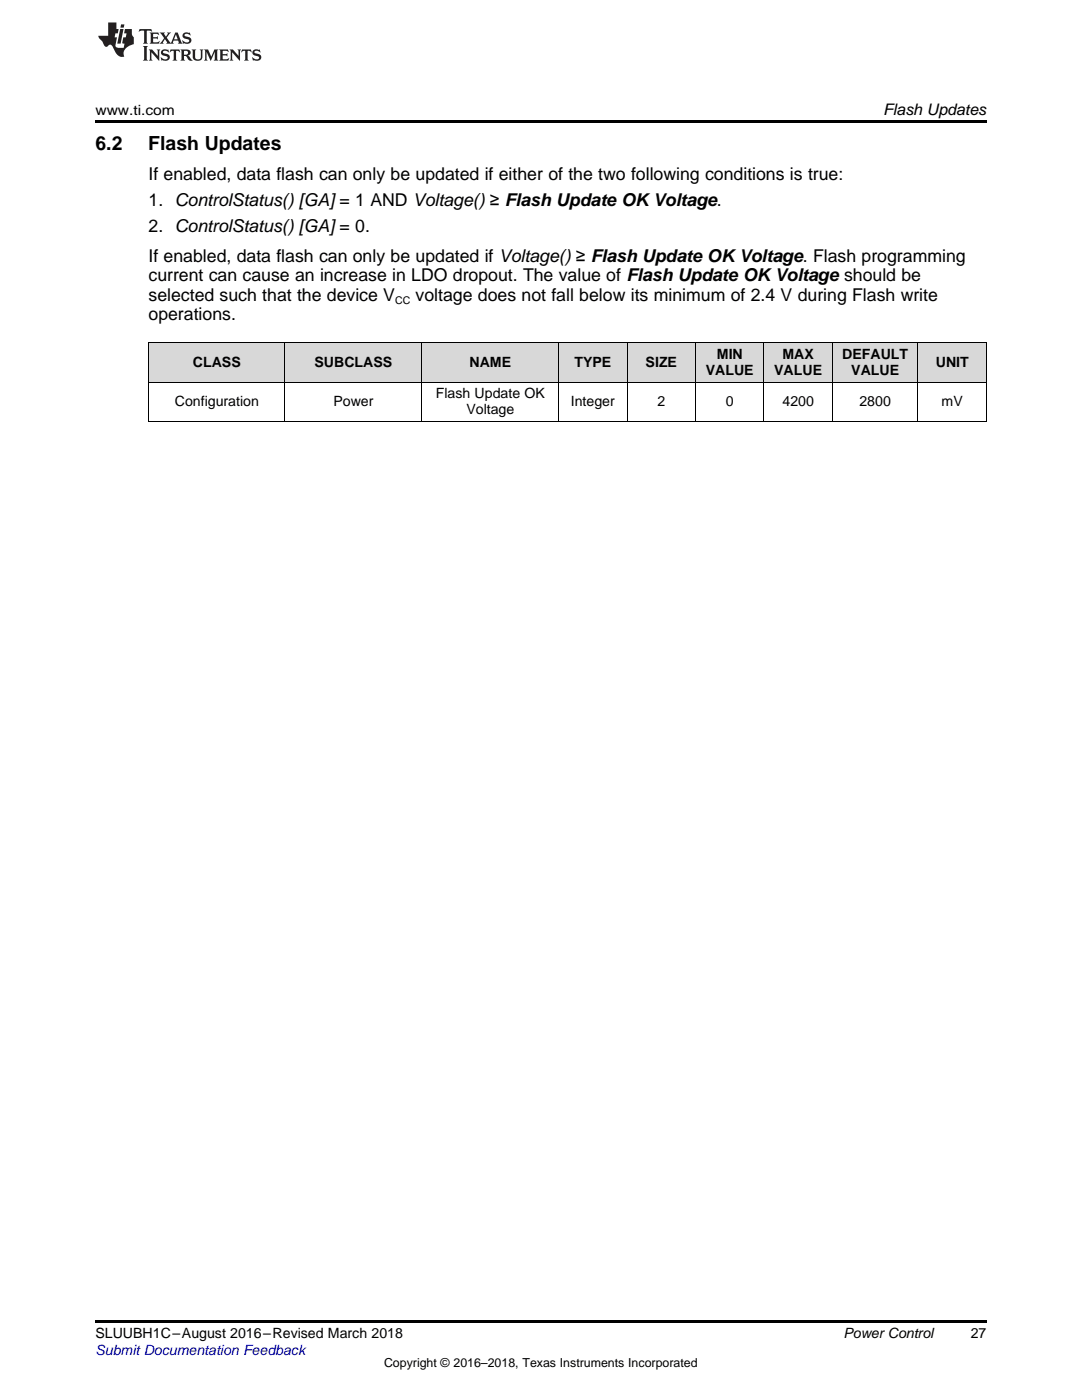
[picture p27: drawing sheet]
<svg xmlns="http://www.w3.org/2000/svg" width="216mm" height="279mm" viewBox="0 0 216 279" stroke-linecap="round" stroke-linejoin="round" font-family="sans-serif">
<defs><g id="words">
<g font-size="3.9">
<text x="19" y="30">6.2</text>
<text x="29.6" y="30">Flash Updates</text>
</g>
<g font-size="3.5">
<text x="29.6" y="36">If enabled, data flash can only be updated if either of the two following conditions is true:</text>
<text x="29.6" y="41.1">1. ControlStatus() [GA] = 1 AND Voltage() ≥ Flash Update OKVoltage.</text>
<text x="29.6" y="46.3">2. ControlStatus() [GA] = 0.</text>
<text x="29.6" y="52.2">If enabled, data flash can only be updated if Voltage() ≥ Flash Update OKVoltage. Flash programming</text>
<text x="29.6" y="56.1">current can cause an increase in LDO dropout. The value of Flash Update OKVoltage should be</text>
<text x="29.6" y="60">selected such that the device V</text>
<text x="29.6" y="63.9">operations.</text>
<text x="82.9" y="60">voltage does not fall below its minimum of 2.4 V during Flash write</text>
</g>
<text font-size="3.2" x="176.2" y="23">Flash Updates</text>
<g font-size="2.8">
<text x="19" y="23">www.ti.com</text>
<text x="143.1" y="71.6">MIN</text>
<text x="156.1" y="71.6">MAX</text>
<text x="168.1" y="71.6">DEFAULT</text>
<text x="38.5" y="73.2">CLASS</text>
<text x="62.8" y="73.2">SUBCLASS</text>
<text x="93.7" y="73.2">NAME</text>
<text x="114.6" y="73.2">TYPE</text>
<text x="128.8" y="73.2">SIZE</text>
<text x="140.8" y="74.8">VALUE</text>
<text x="154.5" y="74.8">VALUE</text>
<text x="169.9" y="74.8">VALUE</text>
<text x="186.7" y="73.2">UNIT</text>
<text x="34.9" y="81">Configuration</text>
<text x="66.5" y="81">Power</text>
<text x="87" y="79.4">Flash Update OK</text>
<text x="93.1" y="82.6">Voltage</text>
<text x="113.9" y="81">Integer</text>
<text x="131.2" y="81">2</text>
<text x="144.9" y="81">0</text>
<text x="156.1" y="81">4200</text>
<text x="171.5" y="81">2800</text>
<text x="187.9" y="81">mV</text>
<text x="19" y="267.1">SLUUBH1C–August 2016–Revised March 2018</text>
<text x="168.3" y="267.1">Power Control</text>
<text x="193.7" y="267">27</text>
</g>
<text font-size="2.8" fill="#00f" x="19" y="270.4">Submit Documentation Feedback</text>
<text font-size="2.5" x="76.6" y="272.7">Copyright © 2016–2018, Texas Instruments Incorporated</text>
<text font-size="2.1" x="78.8" y="60.7">CC</text>
</g></defs>
<g fill="#d8d8d8">
<path d="M29.6 68.5h27.3v7.8h-27.3z"/>
<path d="M56.9 68.5h27.3v7.8h-27.3z"/>
<path d="M84.2 68.5h27.3v7.8h-27.3z"/>
<path d="M111.5 68.5h13.7v7.8h-13.7z"/>
<path d="M125.2 68.5h13.6v7.8h-13.6z"/>
<path d="M138.8 68.5h13.7v7.8h-13.7z"/>
<path d="M152.5 68.5h13.6v7.8h-13.6z"/>
<path d="M166.1 68.5h17.1v7.8h-17.1z"/>
<path d="M183.2 68.5h13.6v7.8h-13.6z"/>
</g>
<path d="M19 24h177.8v.6h-177.8zM19 263.5h177.8v.6h-177.8z" fill="#000"/>
<g fill="none" stroke="#000" stroke-width=".2">
<path d="M29.6 76.3h167.2M29.6 68.4h167.2M29.7 68.5v15.6M56.9 68.5v15.6M84.2 68.5v15.6M111.5 68.5v15.6M125.1 68.5v15.6M138.8 68.5v15.6M152.4 68.5v15.6M166.1 68.5v15.6M183.1 68.5v15.6M196.8 68.5v15.6"/>
<path d="M29.6 84.1h167.2"/>
</g>
<g fill="#231f20">
<path d="M27.8 5.8l-.1 .6 .5-.3h.5l.1 .2v2.1l-.3 .3h1l-.2-.3v-2.1v-.2h.6l.4 .3-.1-.6zM29.9 6.5l.2 .4v1.5l-.2 .3h1.8l.1-.5a1.04 1.04 0 0 1-1.2 .1v-.6h.5l.4 .2v-.7l-.4 .2h-.5v-.6h.8l.3 .2-.1-.5zM31.9 6.5l.9 1.1-1 1.1h.9l-.2-.2 .4-.7 .5 .7-.2 .2h1.5l-.2-.2 .1-.4h.9l.2 .4-.2 .2h.9l-.2-.3-.7-1.9h-.5l-.9 2.1-.8-1.1 .8-1h-.8l.2 .3-.4 .5-.4-.6 .2-.2zM35.1 6.9l.4 .9h-.8zM36.6 6.6a.63 .63 0 0 0-.2 .7 .63 .63 0 0 0 .6 .4l.6 .2 .2 .2a.75 .75 0 0 1-.8 .4 .75 .75 0 0 1-.6-.5l.1 .7 .2-.1a1.11 1.11 0 0 0 1.5-.5 1.13 1.13 0 0 0-1.3-.9v-.3a1.04 1.04 0 0 1 1.1 .2l-.1-.6-.2 .1-.5-.1zM28.5 9.2l.3 .3v2.2l-.3 .4h1l-.2-.4v-2.2l.2-.3zM29.7 9.9l.2 .3v1.5l-.2 .4h.7l-.2-.4v-1.3l1.6 1.7v-1.9l.2-.3h-.7l.2 .3v.9l-1.1-1.2zM32.3 10a.62 .62 0 0 0-.2 .7 .62 .62 0 0 0 .6 .4l.6 .2 .2 .2a.76 .76 0 0 1-.8 .4 .76 .76 0 0 1-.6-.5l.1 .7 .2-.1a1.11 1.11 0 0 0 1.5-.6 1.13 1.13 0 0 0-1.3-.8v-.3a1.04 1.04 0 0 1 1.1 .1l-.1-.5-.2 .1-.5-.2zM34 9.9l-.1 .6a.61 .61 0 0 1 .7-.3l.1 1.5-.3 .4h1l-.3-.4 .1-1.5a.63 .63 0 0 1 .7 .3l-.1-.6zM36 9.9l.2 .3v1.5l-.2 .4h.9l-.2-.2v-.7l.6 .2a.76 .76 0 0 0 1.1 .6l-1-.9a.58 .58 0 0 0 .6-.6 .58 .58 0 0 0-.5-.6zM36.7 10.2l.1-.1a.45 .45 0 0 1 .6 .1 .45 .45 0 0 1 .1 .5l-.8 .2zM38.2 9.9l.2 .2a2.17 2.17 0 0 0 .4 1.9 .99 .99 0 0 0 1.6-.7v-1.1l.2-.3h-.7l.1 .2a1.92 1.92 0 0 1-.1 1.7 .6 .6 0 0 1-1-.5v-1.1l.2-.3zM40.7 9.9l.2 .3v1.5l-.2 .4h.7l-.2-.4v-1.4l.8 1.8 .9-1.8v1.4l-.2 .4h.9l-.3-.4v-1.5l.3-.3h-.8l-.6 1.4-.7-1.4zM43.7 9.9l.3 .3v1.5l-.3 .4h1.9l.1-.6a1.04 1.04 0 0 1-1.3 .2v-.6h.6l.4 .1v-.6l-.4 .2h-.6l.1-.6h.7l.4 .2-.1-.5zM45.8 9.9l.2 .3v1.5l-.2 .4h.8l-.3-.4v-1.3l1.6 1.7v-1.9l.2-.3h-.7l.2 .3v.9l-1.1-1.2zM48.3 9.9l-.1 .6a.61 .61 0 0 1 .7-.3v1.5l-.2 .4h.9l-.2-.4v-1.5a.63 .63 0 0 1 .8 .3l-.1-.6zM50.6 10a.62 .62 0 0 0-.2 .7 .62 .62 0 0 0 .6 .4l.6 .2 .1 .2a.76 .76 0 0 1-.7 .4 .76 .76 0 0 1-.6-.5l.1 .7 .1-.1a1.11 1.11 0 0 0 1.5-.6 1.13 1.13 0 0 0-1.2-.8l-.1-.3a1.04 1.04 0 0 1 1.2 .1l-.2-.5-.1 .1-.5-.2z"/>
<path d="M21.6 4.5v2.6h-2l.1 .4 .8 .9a.91 .91 0 0 0 .9 .9 .56 .56 0 0 1 .5-.4 .56 .56 0 0 1 .5 .3l.4 .8a1.53 1.53 0 0 0 2 1.3 1.54 1.54 0 0 1 1-2.1l.9-.4-.1-1.4a1.52 1.52 0 0 1-.3-1.6h-1.4l-.1 .9h.5l-.2 .8h-.5l-.2 .9v.2l.4 .1-.1 .9a1.93 1.93 0 0 1-1.6-.3l.2-1.8h-.4l.1-.8h.5l.2-.9h-.5v-1.3zM24 5.8l-.6 2.9h.7l.5-2.9zM24.2 4.9l-.2 .6h.7l.1-.6z"/>
</g>
<use href="#words"/>
</svg>
